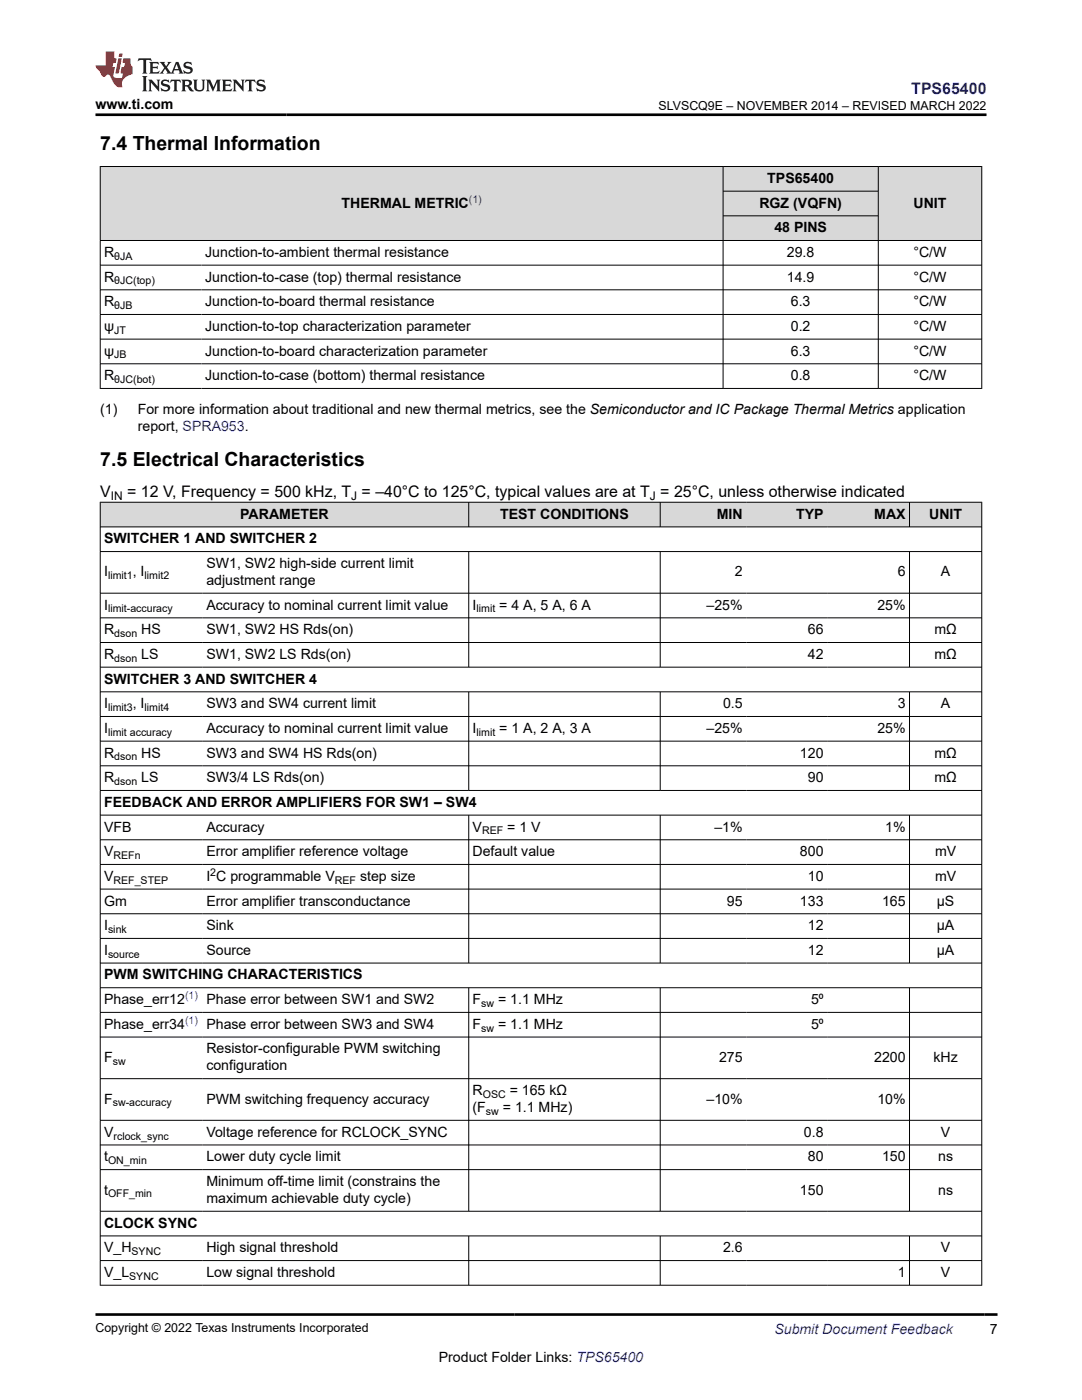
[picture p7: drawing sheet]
<svg xmlns="http://www.w3.org/2000/svg" width="216mm" height="279mm" viewBox="0 0 216 279" stroke-linecap="round" stroke-linejoin="round" font-family="sans-serif">
<defs><g id="words">
<g font-size="3.9">
<text x="20" y="29.9">7.4 Thermal Information</text>
<text x="20" y="93">7.5 Electrical Characteristics</text>
</g>
<text font-size="3.2" fill="#00f" x="181.8" y="18.7">TPS65400</text>
<g font-size="3.2">
<text x="20" y="99.2">V</text>
<text x="25.4" y="99.2">= 12 V, Frequency = 500 kHz, T = –40°C to 125°C, typical values are at T = 25°C, unless otherwise indicated</text>
</g>
<g font-size="2.8">
<text x="19" y="21.8">www.ti.com</text>
<text x="68.1" y="41.4">THERMAL METRIC</text>
<text x="151.5" y="41.4">RGZ (VQFN)</text>
<text x="153.1" y="36.5">TPS65400</text>
<text x="182.3" y="41.4">UNIT</text>
<text x="154.5" y="46.3">48 PINS</text>
<text x="20.8" y="51.3">R</text>
<text x="40.9" y="51.3">Junction-to-ambient thermal resistance</text>
<text x="157" y="51.3">29.8</text>
<text x="182.3" y="51.3">°C/W</text>
<text x="20.8" y="56.2">R</text>
<text x="40.9" y="56.2">Junction-to-case (top) thermal resistance</text>
<text x="157" y="56.2">14.9</text>
<text x="182.3" y="56.2">°C/W</text>
<text x="20.8" y="61.1">R</text>
<text x="40.9" y="61.1">Junction-to-board thermal resistance</text>
<text x="157.8" y="61.1">6.3</text>
<text x="182.3" y="61.1">°C/W</text>
<text x="20.8" y="66">ψ</text>
<text x="20.8" y="71">ψ</text>
<text x="40.9" y="66">Junction-to-top characterization parameter</text>
<text x="40.9" y="71">Junction-to-board characterization parameter</text>
<text x="157.8" y="66">0.2</text>
<text x="157.8" y="71">6.3</text>
<text x="182.3" y="66">°C/W</text>
<text x="182.3" y="71">°C/W</text>
<text x="20.8" y="75.9">R</text>
<text x="40.9" y="75.9">Junction-to-case (bottom) thermal resistance</text>
<text x="157.8" y="75.9">0.8</text>
<text x="182.3" y="75.9">°C/W</text>
<text x="20" y="82.7">(1)</text>
<text x="27.5" y="82.7">For more information about traditional and new thermal metrics, see the Semiconductor and IC Package Thermal Metrics application</text>
<text x="27.5" y="86.1">report, SPRA953.</text>
<text x="47.9" y="103.5">PARAMETER</text>
<text x="99.8" y="103.5">TEST CONDITIONS</text>
<text x="143" y="103.5">MIN</text>
<text x="158.9" y="103.5">TYP</text>
<text x="174.4" y="103.5">MAX</text>
<text x="185.4" y="103.5">UNIT</text>
<text x="20.8" y="108.4">SWITCHER 1 AND SWITCHER 2</text>
<text x="41.2" y="113.3">SW1, SW2 high-side current limit</text>
<text x="20.8" y="115">I</text>
<text x="26.5" y="115">, I</text>
<text x="41.2" y="116.7">adjustment range</text>
<text x="146.6" y="115">2</text>
<text x="179.1" y="115">6</text>
<text x="187.7" y="115">A</text>
<text x="20.8" y="121.7">I</text>
<text x="41.2" y="121.7">Accuracy to nominal current limit value</text>
<text x="94.3" y="121.7">I</text>
<text x="99.6" y="121.7">= 4 A, 5 A, 6 A</text>
<text x="141" y="121.7">–25%</text>
<text x="175.1" y="121.7">25%</text>
<text x="20.8" y="126.6">R</text>
<text x="20.8" y="131.5">R</text>
<text x="28.2" y="126.6">HS</text>
<text x="28.2" y="131.5">LS</text>
<text x="41.2" y="126.6">SW1, SW2 HS Rds(on)</text>
<text x="41.2" y="131.5">SW1, SW2 LS Rds(on)</text>
<text x="161.2" y="126.6">66</text>
<text x="161.2" y="131.5">42</text>
<text x="186.5" y="126.6">mΩ</text>
<text x="186.5" y="131.5">mΩ</text>
<text x="20.8" y="136.4">SWITCHER 3 AND SWITCHER 4</text>
<text x="20.8" y="141.3">I</text>
<text x="26.5" y="141.3">, I</text>
<text x="41.2" y="141.3">SW3 and SW4 current limit</text>
<text x="144.3" y="141.3">0.5</text>
<text x="179.1" y="141.3">3</text>
<text x="187.7" y="141.3">A</text>
<text x="20.8" y="146.3">I</text>
<text x="41.2" y="146.3">Accuracy to nominal current limit value</text>
<text x="94.3" y="146.3">I</text>
<text x="99.6" y="146.3">= 1 A, 2 A, 3 A</text>
<text x="141" y="146.3">–25%</text>
<text x="175.1" y="146.3">25%</text>
<text x="20.8" y="151.2">R</text>
<text x="28.2" y="151.2">HS</text>
<text x="41.2" y="151.2">SW3 and SW4 HS Rds(on)</text>
<text x="159.6" y="151.2">120</text>
<text x="186.5" y="151.2">mΩ</text>
<text x="20.8" y="156.1">R</text>
<text x="20.8" y="161">FEEDBACK AND ERROR AMPLIFIERS FOR SW1 – SW4</text>
<text x="28.2" y="156.1">LS</text>
<text x="41.2" y="156.1">SW3/4 LS Rds(on)</text>
<text x="161.2" y="156.1">90</text>
<text x="186.5" y="156.1">mΩ</text>
<text x="20.8" y="165.9">VFB</text>
<text x="41.2" y="165.9">Accuracy</text>
<text x="94.3" y="165.9">V</text>
<text x="101.2" y="165.9">= 1 V</text>
<text x="142.5" y="165.9">–1%</text>
<text x="176.6" y="165.9">1%</text>
<text x="20.8" y="170.9">V</text>
<text x="41.2" y="170.9">Error amplifier reference voltage</text>
<text x="94.3" y="170.9">Default value</text>
<text x="159.6" y="170.9">800</text>
<text x="186.6" y="170.9">mV</text>
<text x="20.8" y="175.8">V</text>
<text x="41.2" y="175.8">I C programmable V</text>
<text x="71.8" y="175.8">step size</text>
<text x="161.2" y="175.8">10</text>
<text x="186.6" y="175.8">mV</text>
<text x="20.8" y="180.7">Gm</text>
<text x="20.8" y="185.6">I</text>
<text x="41.2" y="180.7">Error amplifier transconductance</text>
<text x="41.2" y="185.6">Sink</text>
<text x="145.1" y="180.7">95</text>
<text x="159.6" y="180.7">133</text>
<text x="161.2" y="185.6">12</text>
<text x="176" y="180.7">165</text>
<text x="186.9" y="180.7">µS</text>
<text x="186.9" y="185.6">µA</text>
<text x="20.8" y="190.6">I</text>
<text x="41.2" y="190.6">Source</text>
<text x="161.2" y="190.6">12</text>
<text x="186.9" y="190.6">µA</text>
<text x="20.8" y="195.5">PWM SWITCHING CHARACTERISTICS</text>
<text x="20.8" y="200.4">Phase_err12</text>
<text x="41.2" y="200.4">Phase error between SW1 and SW2</text>
<text x="94.3" y="200.4">F</text>
<text x="99.4" y="200.4">= 1.1 MHz</text>
<text x="161.8" y="200.4">5⁰</text>
<text x="20.8" y="205.3">Phase_err34</text>
<text x="41.2" y="205.3">Phase error between SW3 and SW4</text>
<text x="94.3" y="205.3">F</text>
<text x="99.4" y="205.3">= 1.1 MHz</text>
<text x="161.8" y="205.3">5⁰</text>
<text x="20.8" y="211.9">F</text>
<text x="41.2" y="210.2">Resistor-configurable PWM switching</text>
<text x="41.2" y="213.6">configuration</text>
<text x="143.5" y="211.9">275</text>
<text x="174.4" y="211.9">2200</text>
<text x="186.3" y="211.9">kHz</text>
<text x="20.8" y="220.2">F</text>
<text x="41.2" y="220.2">PWM switching frequency accuracy</text>
<text x="94.3" y="218.5">R</text>
<text x="94.3" y="221.9">(F</text>
<text x="100.3" y="221.9">= 1.1 MHz)</text>
<text x="101.7" y="218.5">= 165 kΩ</text>
<text x="141" y="220.2">–10%</text>
<text x="175.1" y="220.2">10%</text>
<text x="20.8" y="226.9">V</text>
<text x="41.2" y="226.9">Voltage reference for RCLOCK_SYNC</text>
<text x="160.4" y="226.9">0.8</text>
<text x="187.7" y="226.9">V</text>
<text x="20.8" y="231.8">t</text>
<text x="41.2" y="231.8">Lower duty cycle limit</text>
<text x="161.2" y="231.8">80</text>
<text x="176" y="231.8">150</text>
<text x="187.2" y="231.8">ns</text>
<text x="20.8" y="238.4">t</text>
<text x="41.2" y="236.7">Minimum off-time limit (constrains the</text>
<text x="159.6" y="238.4">150</text>
<text x="187.2" y="238.4">ns</text>
<text x="20.8" y="245">CLOCK SYNC</text>
<text x="41.2" y="240.1">maximum achievable duty cycle)</text>
<text x="20.8" y="249.9">V_H</text>
<text x="41.2" y="249.9">High signal threshold</text>
<text x="144.3" y="249.9">2.6</text>
<text x="187.7" y="249.9">V</text>
<text x="20.8" y="254.8">V_L</text>
<text x="41.2" y="254.8">Low signal threshold</text>
<text x="179.1" y="254.8">1</text>
<text x="187.7" y="254.8">V</text>
<text x="197.5" y="266.1">7</text>
<text x="87.6" y="271.7">Product Folder Links: TPS65400</text>
</g>
<text font-size="2.8" fill="#00f" x="154.5" y="266.2">Submit Document Feedback</text>
<g font-size="2.5">
<text x="131.4" y="21.9">SLVSCQ9E – NOVEMBER 2014 – REVISED MARCH 2022</text>
<text x="19" y="265.9">Copyright © 2022 Texas Instruments Incorporated</text>
</g>
<g font-size="2.4">
<text x="22.1" y="99.8">IN</text>
<text x="70.1" y="99.8">J</text>
<text x="129.7" y="99.8">J</text>
</g>
<g font-size="2.1" fill="#00f">
<text x="93.5" y="40.5">(1)</text>
<text x="36.9" y="199.5">(1)</text>
<text x="36.9" y="204.4">(1)</text>
</g>
<g font-size="2.1">
<text x="22.8" y="51.8">θJA</text>
<text x="22.8" y="56.8">θJC(top)</text>
<text x="22.8" y="61.7">θJB</text>
<text x="22.8" y="66.6">JT</text>
<text x="22.8" y="71.5">JB</text>
<text x="22.8" y="76.4">θJC(bot)</text>
<text x="21.6" y="115.6">limit1</text>
<text x="28.8" y="115.6">limit2</text>
<text x="21.6" y="122.2">limit-accuracy</text>
<text x="95.1" y="122.2">limit</text>
<text x="22.8" y="127.1">dson</text>
<text x="22.8" y="132.1">dson</text>
<text x="21.6" y="141.9">limit3</text>
<text x="28.8" y="141.9">limit4</text>
<text x="21.6" y="146.8">limit accuracy</text>
<text x="95.1" y="146.8">limit</text>
<text x="22.8" y="151.7">dson</text>
<text x="22.8" y="156.7">dson</text>
<text x="96.2" y="166.5">REF</text>
<text x="22.6" y="171.4">REFn</text>
<text x="22.6" y="176.4">REF_STEP</text>
<text x="42" y="174.9">2</text>
<text x="66.8" y="176.4">REF</text>
<text x="21.6" y="186.2">sink</text>
<text x="21.6" y="191.1">source</text>
<text x="96" y="201">sw</text>
<text x="96" y="205.9">sw</text>
<text x="22.5" y="212.5">sw</text>
<text x="22.5" y="220.8">sw-accuracy</text>
<text x="96.3" y="219.1">OSC</text>
<text x="22.6" y="227.4">rclock_sync</text>
<text x="97" y="222.5">sw</text>
<text x="21.6" y="232.3">ON_min</text>
<text x="21.6" y="239">OFF_min</text>
<text x="26.3" y="250.5">SYNC</text>
<text x="25.8" y="255.4">SYNC</text>
</g>
</g></defs>
<g fill="#d8d8d8">
<path d="M20 33.2h175.9v5h-175.9z" fill-rule="evenodd"/>
<path d="M20.1 33.3h124.1v14.6h-124.1z" fill-rule="evenodd"/>
<path d="M144.3 33.3h30.9v4.8h-30.9z" fill-rule="evenodd"/>
<path d="M175.3 33.3h20.5v14.6h-20.5z" fill-rule="evenodd"/>
<path d="M144.3 38.2h30.9v4.8h-30.9z" fill-rule="evenodd"/>
<path d="M144.3 43.1h30.9v4.8h-30.9z" fill-rule="evenodd"/>
</g>
<g fill="none" stroke="#000" stroke-width=".2">
<path d="M19.9 33.2h176.1M20 33.2v44.4M144.3 33.2v44.4M144.3 38.2h31M175.3 33.2v44.4M195.9 33.2v44.4M19.9 48h176.1M19.9 52.9h176.1M19.9 57.8h176.1M144.3 43.1h31M19.9 62.8h176.1M19.9 67.7h176.1"/>
<path d="M19.9 72.6h176.1M19.9 77.5h176.1"/>
</g>
<g fill="#d8d8d8">
<path d="M20 100.2h175.9v5h-175.9z" fill-rule="evenodd"/>
<path d="M20.1 100.3h73.4v4.8h-73.4z" fill-rule="evenodd"/>
<path d="M93.6 100.3h38.1v4.8h-38.1z" fill-rule="evenodd"/>
<path d="M131.8 100.3h17.1v4.8h-17.1z" fill-rule="evenodd"/>
<path d="M148.9 100.3h16.1v4.8h-16.1z" fill-rule="evenodd"/>
<path d="M165 100.3h16.4v4.8h-16.4z" fill-rule="evenodd"/>
<path d="M181.5 100.3h14.3v4.8h-14.3z" fill-rule="evenodd"/>
</g>
<g fill="none" stroke="#000" stroke-width=".2">
<path d="M19.9 100.2h176.1M19.9 105.2h176.1M19.9 110.1h176.1M19.9 118.4h176.1M20 100.2v156.4M93.5 100.2v5M93.5 110.1v23.1M131.7 100.2v5M131.7 110.1v23.1M181.5 100.2v5M181.5 110.1v23.1M195.9 100.2v156.4"/>
<path d="M19.9 123.3h176.1M19.9 128.2h176.1M19.9 133.1h176.1M19.9 138.1h176.1M93.5 138.1v19.7M131.7 138.1v19.7M181.5 138.1v19.7M19.9 143h176.1M19.9 147.9h176.1M19.9 152.8h176.1M19.9 157.8h176.1M19.9 162.7h176.1"/>
<path d="M19.9 167.6h176.1M19.9 172.5h176.1M19.9 177.4h176.1M93.5 162.7v29.6M131.7 162.7v29.6M181.5 162.7v29.6M19.9 182.4h176.1M19.9 187.3h176.1M19.9 192.2h176.1M19.9 197.1h176.1M93.5 197.1v44.7M131.7 197.1v44.7"/>
<path d="M181.5 197.1v44.7M19.9 202h176.1M19.9 207h176.1M19.9 215.3h176.1M19.9 223.6h176.1M19.9 228.5h176.1M19.9 233.4h176.1M19.9 241.7h176.1M19.9 246.7h176.1M19.9 251.6h176.1M19.9 256.5h176.1M93.5 246.7v9.9"/>
<path d="M131.7 246.7v9.9M181.5 246.7v9.9"/>
</g>
<path d="M27.7 11.6l-.2 .6 .5-.2h.6v.1v2.2l-.2 .4h1l-.2-.4v-2.2v-.1h.5l.5 .2-.1-.6zM29.8 12.4l.2 .3v1.6l-.2 .4h1.9l.1-.6a1.08 1.08 0 0 1-1.3 .2v-.7h.6l.4 .2v-.7l-.4 .2h-.6v-.5l.2-.2a1 1 0 0 1 1 .3l-.1-.5zM31.8 12.4l1 1.1-1 1.2h.9l-.2-.2 .4-.8 .5 .8-.2 .2h1.6l-.2-.2 .1-.5h1l.1 .5-.1 .2h.9l-.2-.4-.8-1.9h-.5l-1 2.1-.8-1.1 .9-1h-.8l.2 .2-.5 .6-.3-.6 .1-.2zM35.2 12.8l.4 1h-.8zM36.8 12.5a.65 .65 0 0 0-.2 .7 .65 .65 0 0 0 .6 .5l.7 .1 .1 .3a.79 .79 0 0 1-.7 .4 .79 .79 0 0 1-.7-.5l.1 .7 .2-.1a.93 .93 0 0 0 1.1 0 .93 .93 0 0 0 .4-.9 1.46 1.46 0 0 0-1.2-.6l-.1-.3a1.09 1.09 0 0 1 1.2 .2l-.2-.6-.1 .1-.6-.2zM28.4 15.2l.2 .4v2.2l-.2 .4h1l-.2-.4v-2.2l.2-.4zM29.6 15.9l.2 .4v1.5l-.2 .4h.8l-.3-.4v-1.3l1.7 1.8v-2l.2-.4h-.8l.2 .2 .1 1.1-1.2-1.3zM32.3 16a.65 .65 0 0 0-.2 .8 .65 .65 0 0 0 .7 .4l.6 .2 .1 .2a.79 .79 0 0 1-.7 .4 .79 .79 0 0 1-.7-.5l.1 .7 .2-.1a.93 .93 0 0 0 1.1 .1 .93 .93 0 0 0 .4-1 1.46 1.46 0 0 0-1.2-.5l-.1-.4a1.09 1.09 0 0 1 1.2 .2l-.2-.6-.1 .1-.6-.1zM34.1 15.9l-.1 .6a.63 .63 0 0 1 .7-.3l.1 1.6-.3 .4h1l-.2-.4v-1.6a.66 .66 0 0 1 .8 .3l-.1-.6zM36.2 15.9l.2 .4v1.5l-.2 .4h.9l-.2-.2v-.7h.5l.1 .2a.79 .79 0 0 0 1.2 .6l-1-.9a.61 .61 0 0 0 .6-.6 .61 .61 0 0 0-.5-.7zM36.9 16.2h.2a.47 .47 0 0 1 .5 .1 .47 .47 0 0 1 .1 .5l-.2 .1-.6 .1zM38.5 15.9l.2 .2a2.27 2.27 0 0 0 .4 2 1.04 1.04 0 0 0 1.7-.7v-1.3l.2-.2h-.8l.2 .4v1.1a.6 .6 0 0 1-.6 .6 .6 .6 0 0 1-.6-.6v-1.1l.3-.4zM41.1 15.9l.2 .4v1.5l-.2 .4h.7l-.2-.4v-1.4l.9 1.9 .8-1.9v1.4l-.2 .4h1l-.3-.4v-1.5l.3-.4h-.8l-.7 1.5-.7-1.5zM44.3 15.9l.2 .4v1.5l-.2 .4h1.9l.1-.6a1.09 1.09 0 0 1-1.3 .2v-.7h.6l.4 .2v-.6l-.4 .2h-.6v-.6l.2-.1a1.01 1.01 0 0 1 1 .3l-.1-.6zM46.4 15.9l.3 .4v1.5l-.3 .4h.8l-.2-.4v-1.3l1.6 1.8v-2l.2-.4h-.7l.2 .2v1.1l-1.2-1.3zM49 15.9l-.1 .6a.63 .63 0 0 1 .8-.3v1.6l-.3 .4h1l-.2-.4v-1.6a.66 .66 0 0 1 .8 .3l-.1-.6zM51.4 16a.65 .65 0 0 0-.2 .8 .65 .65 0 0 0 .6 .4l.6 .2 .2 .2a.79 .79 0 0 1-.8 .4 .79 .79 0 0 1-.6-.5l.1 .7 .2-.1a.93 .93 0 0 0 1 .1 .93 .93 0 0 0 .5-1 1.46 1.46 0 0 0-1.3-.5l-.1-.4a1.09 1.09 0 0 1 1.3 .2l-.2-.6-.2 .1-.5-.1z" fill="#231f20"/>
<path d="M21.1 10.3v2.7h-2.1l.1 .4 .9 1a.95 .95 0 0 0 .9 .9 .59 .59 0 0 1 .6-.4 .59 .59 0 0 1 .5 .3l.4 .8a1.59 1.59 0 0 0 2.1 1.4 1.61 1.61 0 0 1 1-2.3l1-.3-.1-1.5a1.59 1.59 0 0 1-.4-1.7h-1.4l-.2 .9h.5l-.1 .9h-.5l-.2 .9v.3l.4 .1-.2 .9h-.6a.73 .73 0 0 1-1.1-.7l.3-1.5h-.5l.2-.9h.5l.2-.9h-.5v-1.3zM23.6 11.6l-.6 3.1h.7l.6-3.1zM23.8 10.7l-.1 .6h.7l.1-.6z" fill="#ed1c24"/>
<path d="M19 22.9h177.8M19.1 262.3h179.9" fill="none" stroke="#000" stroke-width=".53"/>
<use href="#words"/>
</svg>
